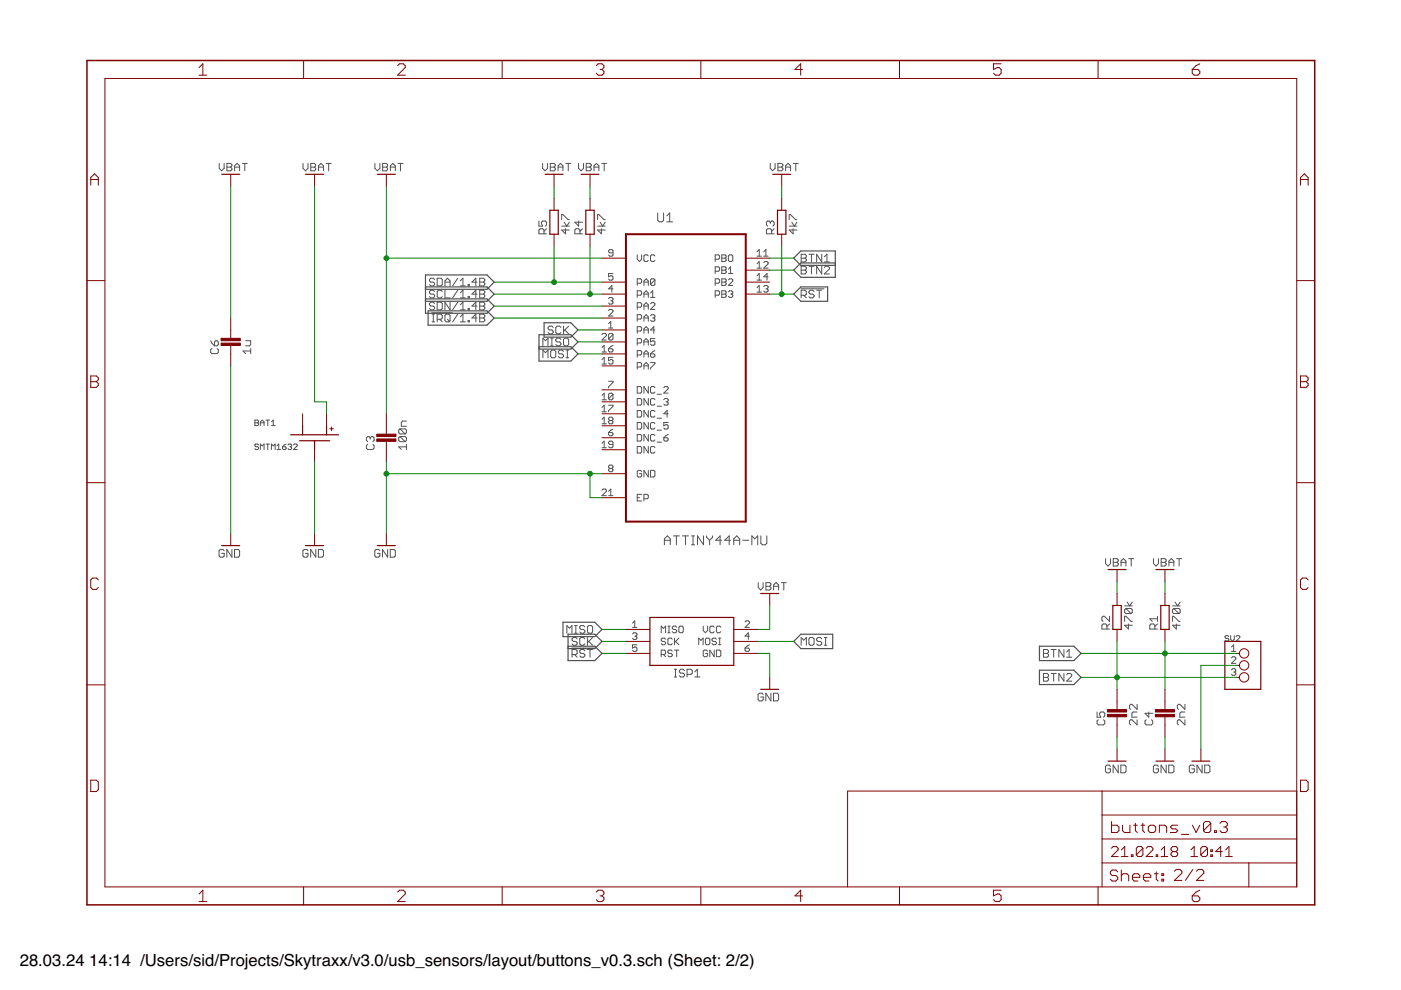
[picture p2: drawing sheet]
<svg xmlns="http://www.w3.org/2000/svg" width="297mm" height="210mm" viewBox="0 0 297 210" stroke-linecap="round" stroke-linejoin="round" font-family="sans-serif">
<defs><g id="words">
<g font-size="3.5">
<text x="4.2" y="204.7">28.03.24</text>
<text x="18.9" y="204.7">14:14 /Users/sid/Projects/Skytraxx/v3.0/usb_sensors/layout/buttons_v0.3.sch (Sheet: 2/2)</text>
</g>
</g></defs>
<g fill="none" stroke="#505050" stroke-width=".21">
<path d="M46.5 34.6v1.1l.5 .5 .5-.5v-1.1M48.1 34.6h.8l.3 .3v.3l-.3 .2 .3 .3v.3l-.3 .2h-.8zM48.1 35.4h.8M49.7 35.4h1.1M49.7 36.2v-1l.6-.6 .5 .6v1M51.4 34.6h1M51.9 34.6v1.6M64.2 34.6v1.1l.6 .5 .5-.5v-1.1M65.9 34.6h.8l.2 .3v.3l-.2 .2 .2 .3v.3l-.2 .2h-.8zM65.9 35.4h.8M67.5 35.4h1.1M67.5 36.2v-1l.6-.6 .5 .6v1"/>
<path d="M69.2 34.6h1M69.7 34.6v1.6M79.5 34.6v1.1l.5 .5 .5-.5v-1.1M81.1 34.6h.8l.3 .3v.3l-.3 .2 .3 .3v.3l-.3 .2h-.8zM81.1 35.4h.8M82.8 36.2v-1l.5-.6 .5 .6v1M82.8 35.4h1M84.4 34.6h1M84.9 34.6v1.6M115 34.6v1.1l.6 .5 .5-.5v-1.1M116.7 34.6h.8l.2 .3v.3l-.2 .2 .2 .3v.3l-.2 .2h-.8zM116.7 35.4h.8"/>
<path d="M118.3 35.4h1.1M118.3 36.2v-1l.5-.6 .6 .6v1M120 34.6h1M120.5 34.6v1.6M122.7 34.6v1.1l.5 .5 .5-.5v-1.1M124.3 34.6h.8l.2 .3v.3l-.2 .2 .2 .3v.3l-.2 .2h-.8zM124.3 35.4h.8M125.9 35.4h1.1M125.9 36.2v-1l.5-.6 .6 .6v1M127.6 34.6h1M128.1 34.6v1.6M163.3 34.6v1.1l.5 .5 .5-.5v-1.1"/>
<path d="M164.9 34.6h.8l.3 .3v.3l-.3 .2 .3 .3v.3l-.3 .2h-.8zM164.9 35.4h.8M166.6 35.4h1M166.6 36.2v-1l.5-.6 .5 .6v1M168.2 34.6h1M168.7 34.6v1.6M92.1 59.3l-.2-.3h-.6l-.2 .3v.2l.2 .3h.6l.2 .3v.2l-.2 .3h-.6l-.2-.3M92.7 59h.8l.3 .3v1l-.3 .3h-.8zM94.3 59.8h1.1M97 59l-1 1.6M97.6 59.5l.5-.5v1.6M101.1 59.8h-1l.8-.8v1.6"/>
<path d="M101.7 59.8h.8M101.7 59h.8l.3 .3v.2l-.3 .3 .3 .3v.2l-.3 .3h-.8zM114.3 46.9v1h.8l-.3-.8 .3-.2h.5l.3 .2v.6l-.3 .2M115.3 49.6v-.8l-.2-.3h-.6l-.2 .3v.8h1.6M115.9 48.5l-.6 .5M119.1 47.9h1.6M119.1 46.6v-1.1h.3l1 1.1h.3M119.6 47.1l.6 .8 .5-.8M119.9 48.5v1.1l-.8-.8h1.6M122.7 46.9v1l-.8-.8h1.6M123 49.6v-.8l-.3-.3h-.6l-.2 .3v.8h1.6M123.5 48.5l-.5 .5"/>
<path d="M126.7 47.9h1.6M126.7 46.6v-1.1h.3l1.1 1.1h.2M127.2 47.1l.6 .8 .5-.8M127.5 48.5v1.1l-.8-.8h1.6M130 53.6h-.7l-.3-.2 .3-.5h.4l.3 .2v1l-.3 .2h-.4l-.3-.2M130 58h-1v.7l.5-.2 .5 .2v.5l-.3 .2h-.4l-.3-.2M135.1 54v1l.5 .4 .4-.4v-1M136.5 59.8h1M137.5 54.3l-.3-.3h-.4l-.3 .3v.9l.3 .2h.4l.3-.2M138.9 54.3l-.3-.3h-.4l-.3 .3v.9l.3 .2h.4l.3-.2M138.9 59.4l-.3-.3h-.4l-.3 .3v.9M138.9 59.4v.9l-.3 .2h-.4l-.3-.2"/>
<path d="M138.9 59.4l-1 .9M139.4 45.1v1.6l.4 .3h.6l.3-.3v-1.6M141.4 47h1.2M141.4 45.8l.6-.7v1.9M151.6 55h.7l.3-.3v-.4l-.3-.3h-.7v1.4M151.6 57.5h.7l.3-.2v-.5l-.3-.2h-.7v1.4M153 54h.7l.3 .3-.3 .4 .3 .5-.3 .2h-.7zM153 59.1h.7l.3 .3-.3 .4 .3 .5-.3 .2h-.7zM153 59.8h.7M153 56.6h.7l.3 .2-.3 .5 .3 .4-.3 .3h-.7zM153 54.7h.7M153 57.3h.7"/>
<path d="M154.4 59.4l.3-.3h.4l.3 .3v.2l-1 .9h1M154.4 58h1M154.4 57l.5-.4v1.4M154.7 54h.4l.3 .3v.9l-.3 .2h-.4l-.3-.2v-.9zM160.5 54.3h.9M160.5 59.4h.9M160.5 53.4l.5-.5v1.4M160.5 55.9l.5-.4v1.4M160.5 58.5l.5-.5v1.4M160.5 56.9h.9M161.9 53.4l.5-.5v1.4M161.9 55.7l.3-.2h.4l.3 .2v.2l-1 1h1"/>
<path d="M161.9 54.3h1M162.9 58.7h-1l.7-.7v1.4M163.3 47.1v.3M163.3 47.1l-.3-.2h-.2l-.3 .2v.6l.3 .2M163.3 47.1l.3-.2h.3l.2 .2v.6l-.2 .2M163.6 49.6v-.8l-.3-.3h-.5l-.3 .3v.8h1.6M164.1 48.5l-.5 .5M167.3 47.9h1.7M167.3 46.6v-1.1h.3l1.1 1.1h.3M167.9 47.1l.5 .8 .6-.8M168.1 48.5v1.1l-.8-.8h1.7M169.9 53.9h.8l.3 .3v.3l-.3 .2 .3 .3v.3l-.3 .2h-.8z"/>
<path d="M169.9 54.7h.8M169.9 57.3h.8M169.9 56.5h.8l.3 .2v.3l-.3 .3 .3 .2v.3l-.3 .3h-.8zM171.5 53.9h1.1M171.5 56.5h1.1M172 53.9v1.6M172 56.5v1.6M174.2 53.9v1.6l-1.1-1.6v1.6M174.2 56.5v1.6l-1.1-1.6v1.6M174.8 56.7l.2-.2h.6l.3 .2v.3l-1.1 1.1h1.1M174.8 55.5h1.1M174.8 54.5l.5-.6v1.6"/>
<path d="M44.7 72.2l.2 .6 .6 .5M44.9 73.9l-.2 .2v.6l.2 .3h1.1l.3-.3v-.6l-.3-.2M45.5 72.5l.3-.3h.2l.3 .3v.6l-.3 .2h-.5zM52.1 72.2h1v.9l-.2 .2h-.8M53.1 74.4h-1.6l.6 .6M53.1 73.9v1.1M91.5 66.3h4.4M91.6 68.2h.5M91.6 66.6h.5M91.9 66.6v1.6M92.1 64.3l-.2-.2h-.6l-.2 .2v.3l.2 .3h.6l.2 .3v.2l-.2 .3h-.6l-.2-.3M92.1 61.8l-.2-.3h-.6l-.2 .3v.3l.2 .3h.6l.2 .2v.3l-.2 .3h-.6l-.2-.3"/>
<path d="M92.7 67.7h.8l.3-.3v-.5l-.3-.3h-.8v1.6M92.7 64.1h.8l.3 .2v1.1l-.3 .3h-.8zM93.2 67.7l.6 .5M93.8 61.8l-.3-.3h-.5l-.3 .3v1.1l.3 .3h.5l.3-.3M94.3 60.6v-1.1l.6-.5 .5 .5v1.1M94.3 61.5v1.7h1.1M94.6 66.6h.5l.3 .3v1.1l-.3 .2h-.5l-.3-.2v-1.1zM94.9 67.7l.5 .5M95.4 64.1v1.6l-1.1-1.6v1.6M97 66.6l-1 1.6M97 64.1l-1 1.6M97 61.5l-1 1.7"/>
<path d="M97.6 68.2h1.1M97.6 67.2l.5-.6v1.6M97.6 62.1l.5-.6v1.7M97.6 64.6l.5-.5v1.6M97.6 65.7h1.1M97.6 63.2h1.1M97.6 60.6h1.1M99.3 68h.2v.2h-.2zM99.3 60.3h.2v.3h-.2zM99.3 62.9h.2v.3h-.2zM99.3 65.4h.2v.3h-.2zM101.1 62.4h-1l.8-.9v1.7"/>
<path d="M101.1 64.9h-1l.8-.8v1.6M101.1 67.4h-1l.8-.8v1.6M101.7 62.4h.8M101.7 64.9h.8M101.7 67.4h.8M101.7 66.6h.8l.3 .3v.3l-.3 .2 .3 .3v.3l-.3 .2h-.8zM101.7 61.5h.8l.3 .3v.3l-.3 .3 .3 .2v.3l-.3 .3h-.8zM101.7 64.1h.8l.3 .2v.3l-.3 .3 .3 .3v.2l-.3 .3h-.8zM115.1 73.3v-1.6l.6 .5 .5-.5v1.6M115.1 75.9v-1.7l.6 .6 .5-.6v1.7M116.8 73.3h.5M116.8 71.7h.5"/>
<path d="M117 74.2h.6l.2 .3v1.1l-.2 .3h-.6l-.2-.3v-1.1zM117 71.7v1.6M117.3 69.4l-.3-.2h-.5l-.3 .2v.3l.3 .3h.5l.3 .2v.3l-.3 .3h-.5l-.3-.3M118.9 69.4l-.2-.2h-.6l-.3 .2v1.1l.3 .3h.6l.2-.3M118.9 72l-.2-.3h-.6l-.3 .3v.2l.3 .3h.6l.2 .3v.2l-.2 .3h-.6l-.3-.3M119.5 72l.2-.3h.6l.3 .3v1l-.3 .3h-.6l-.2-.3zM119.5 74.5l-.3-.3h-.5l-.3 .3v.3l.3 .2h.5l.3 .3v.3l-.3 .3h-.5l-.3-.3M119.5 69.2v1.6M119.7 70l.9 .8M120 74.2h.6M120 75.9h.6M120.3 74.2v1.7"/>
<path d="M120.6 69.2l-1.1 1M127.6 73.7l.5-.5v1.4M127.6 76.2l.5-.4v1.4M127.6 70.9l.3-.2h.4l.3 .2v.3l-1 .9h1M127.6 74.6h1M127.6 77.2h1M129 63.3l.3-.2h.4l.3 .2-.3 .5M129 65.8l.3-.2h.4l.3 .2v.3l-1 .9h1M129 73.9h.7l.3 .5-.3 .2h-.4l-.3-.2zM129 68.6l.5-.4v1.4M129 69.6h1M129.5 63.8h.2"/>
<path d="M129.7 63.8l.3 .2-.3 .5h-.4l-.3-.3M130 70.9v1l-.3 .2h-.4l-.3-.2M130 75.8h-1v.7l.5-.3 .5 .3v.4l-.3 .3h-.4l-.3-.3M130 70.9l-.3-.2h-.4l-.3 .2v1M130 61.2h-1l.7-.7v1.4M130 70.9l-1 1M130 73.2l-1 .7M135.1 60h.7l.2-.2v-.4l-.2-.3h-.7v1.4M135.1 62.6h.7l.2-.2v-.5l-.2-.2h-.7v1.4M135.1 65.1h.7l.2-.2v-.5l-.2-.2h-.7v1.4M135.1 67.6h.7l.2-.2v-.4l-.2-.3h-.7v1.4M135.1 70.2h.7l.2-.2v-.5l-.2-.2h-.7v1.4"/>
<path d="M135.1 72.7h.7l.2-.2v-.5l-.2-.2h-.7v1.4M135.1 75.3h.7l.2-.3v-.4l-.2-.3h-.7v1.4M135.1 77.8h.7l.2-.2v-.5l-.2-.2h-.7v1.4M136.5 65.6v-1l.5-.4 .5 .4v1M136.5 75.7v-.9l.5-.5 .5 .5v.9M136.5 60.5v-.9l.5-.5 .5 .5v.9M136.5 63.1v-1l.5-.4 .5 .4v1M136.5 68.1v-.9l.5-.5 .5 .5v.9M136.5 70.7v-1l.5-.4 .5 .4v1M136.5 73.2v-.9l.5-.5 .5 .5v.9M136.5 78.3v-1l.5-.4 .5 .4v1M136.5 62.4h1"/>
<path d="M136.5 64.9h1M136.5 67.4h1M136.5 70h1M136.5 72.5h1M136.5 75h1M136.5 77.6h1M137.9 62.1l.5-.4v1.4M137.9 75h.7l.3 .5-.3 .2h-.4l-.3-.2zM137.9 76.9h1v.2l-1 .9v.3M137.9 64.4l.3-.2h.4l.3 .2v.2l-1 1h1M137.9 67l.3-.3h.4l.3 .3-.3 .4M137.9 63.1h1"/>
<path d="M138.4 67.4h.2M138.6 67.4l.3 .2-.3 .5h-.4l-.3-.2M138.9 71.8h-1v.7l.5-.2 .5 .2v.5l-.3 .2h-.4l-.3-.2M138.9 70h-1l.7-.7v1.4M138.9 74.3l-1 .7M151.6 60h.7l.3-.2v-.4l-.3-.3h-.7v1.4M151.6 62.6h.7l.3-.2v-.5l-.3-.2h-.7v1.4M153 61.7h.7l.3 .2-.3 .5 .3 .4-.3 .3h-.7zM153 62.4h.7M154.4 61.9l.3-.2h.4l.3 .2-.3 .5M154.9 62.4h.2M155.1 62.4l.3 .2-.3 .5h-.4l-.3-.3"/>
<path d="M160.5 61l.5-.5v1.4M160.5 61.9h.9M161.9 60.8l.3-.3h.4l.3 .3-.3 .4M162.4 61.2h.2M162.6 61.2l.3 .3-.3 .4h-.4l-.3-.2M169.8 61.2h4.9M169.9 62.6h.8l.3-.2v-.6l-.3-.3h-.8v1.7M170.4 62.6l.6 .6M172.6 61.8l-.3-.3h-.5l-.3 .3v.3l.3 .3h.5l.3 .2v.3l-.3 .3h-.5l-.3-.3M173.1 61.5h1.1M173.7 61.5v1.7M54 89.1h.6l.2 .2-.2 .3 .2 .4-.2 .2h-.6z"/>
<path d="M54 89.6h.6M54.8 94.3l-.2-.2h-.4l-.2 .2 .2 .4h.4l.2 .2-.2 .4h-.4l-.2-.2M55.2 90.2v-.7l.4-.4 .4 .4v.7M55.2 95.3v-1.2l.4 .4 .4-.4v1.2M55.2 89.6h.8M56.4 94.1h.7M56.4 89.1h.7M56.8 89.1v1.1M56.8 94.1v1.2M57.6 95.3v-1.2l.3 .4 .4-.4v1.2M57.6 90.2h.7M57.6 89.5l.3-.4v1.1"/>
<path d="M58.7 95.3h.8M58.7 94.5l.4-.4v1.2M59.9 94.7h.6l.2 .4-.2 .2h-.4l-.2-.2zM60.7 94.1l-.8 .6M61.1 94.3l.2-.2h.3l.2 .2-.2 .4M61.4 94.7h.2M61.6 94.7l.2 .2-.2 .4h-.3l-.2-.2M62.2 94.3l.2-.2h.4l.2 .2v.2l-.8 .8h.8M78 94.2l-.3 .3v.5l.3 .3h1l.3-.3v-.5l-.3-.3M78.5 92.8l-.3-.2h-.2l-.3 .2v.6l.3 .2M78.5 92.8l.3-.2h.2l.3 .2v.6l-.3 .2M78.5 92.8v.3"/>
<path d="M84.8 90.9h1.1l.3 .3v.5l-.3 .3M84.8 92.6h1.1l.3 .2v.6l-.3 .2M84.8 92.6l-.3 .2v.6l.3 .2h1.1M84.8 90.9l-.3 .3v.5l.3 .3h1.1M84.8 92.6l1.1 1M84.8 90.9l1.1 1.1M86.2 94.7h-1.7l.6 .6M86.2 94.2v1.1M86.2 89.3h-.9l-.2 .3v.8h1.1M127.6 83.8l.5-.4v1.4M127.6 86.4l.5-.5v1.4M127.6 88.9l.5-.4v1.4"/>
<path d="M127.6 94l.5-.5v1.4M127.6 84.8h1M127.6 87.3h1M127.6 89.9h1M127.6 94.9h1M129 80.8h1v.3l-1 .9v.3M129 85.9h1v.2l-1 1v.2M129 91.7h.7l.3 .5-.3 .2h-.4l-.3-.2zM129.3 89.2l-.3-.3 .3-.4h.4l.3 .2-.3 .5M129.3 89.2l-.3 .2 .3 .5h.4l.3-.3-.3-.4M129.3 99.3l-.3-.2 .3-.5h.4l.3 .2-.3 .5M129.3 99.3l-.3 .2 .3 .5h.4l.3-.2-.3-.5"/>
<path d="M129.3 89.2h.4M129.3 99.3h.4M130 83.6v.9l-.3 .3h-.4l-.3-.3M130 94.2h-.7l-.3-.2 .3-.5h.4l.3 .3v.9l-.3 .2h-.4l-.3-.2M130 83.6l-.3-.2h-.4l-.3 .2v.9M130 83.6l-1 .9M130 91l-1 .7M135.1 89.6h.7l.2 .2v.9l-.2 .3h-.7zM135.1 82h.7l.2 .2v.9l-.2 .3h-.7zM135.1 84.5h.7l.2 .2v1l-.2 .2h-.7zM135.1 87h.7l.2 .3v.9l-.2 .2h-.7zM135.1 92.1h.7l.2 .3v.9l-.2 .2h-.7z"/>
<path d="M135.1 94.7h.7l.2 .2v.9l-.2 .3h-.7zM136 100l-.2-.3h-.5l-.2 .3v.9l.2 .2h.5l.2-.2v-.5h-.4M137.5 82v1.4l-1-1.4v1.4M137.5 84.5v1.4l-1-1.4v1.4M137.5 87v1.4l-1-1.4v1.4M137.5 89.6v1.4l-1-1.4v1.4M137.5 92.1v1.4l-1-1.4v1.4M137.5 94.7v1.4l-1-1.4v1.4M137.5 99.7v1.4l-1-1.4v1.4M137.9 99.7h.7l.3 .3v.9l-.3 .2h-.7zM138.9 94.9l-.3-.2h-.4l-.3 .2v.9l.3 .3h.4l.3-.3M138.9 89.8l-.3-.2h-.4l-.3 .2v.9l.3 .3h.4l.3-.3"/>
<path d="M138.9 82.2l-.3-.2h-.4l-.3 .2v.9l.3 .3h.4l.3-.3M138.9 84.7l-.3-.2h-.4l-.3 .2v1l.3 .2h.4l.3-.2M138.9 87.3l-.3-.3h-.4l-.3 .3v.9l.3 .2h.4l.3-.2M138.9 92.4l-.3-.3h-.4l-.3 .3v.9l.3 .2h.4l.3-.2M139.3 83.6h1M139.3 86.1h1M139.3 88.7h1M139.3 91.2h1M139.3 93.7h1M140.7 82.2l.3-.2h.4l.3 .2v.2l-1 1h1M140.7 84.7l.3-.2h.4l.3 .2-.3 .5M140.7 92.8h.7l.3 .5-.3 .2h-.4l-.3-.2z"/>
<path d="M141.2 85.2h.2M141.4 85.2l.3 .2-.3 .5h-.4l-.3-.2M141.7 89.6h-1v.7l.7-.3 .3 .3v.4l-.3 .3h-.4l-.3-.3M141.7 87.7h-1l.7-.7v1.4M141.7 92.1l-1 .7M47.5 116.8l-.2-.3h-.6l-.3 .3v1.1l.3 .2h.6l.2-.2v-.6h-.5M49.2 116.5v1.6l-1.1-1.6v1.6M49.7 116.5h.8l.3 .3v1.1l-.3 .2h-.8zM65.3 116.8l-.3-.3h-.5l-.3 .3v1.1l.3 .2h.5l.3-.2v-.6h-.5M67 116.5v1.6l-1.1-1.6v1.6M67.5 116.5h.8l.3 .3v1.1l-.3 .2h-.8zM80.5 116.8l-.2-.3h-.6l-.2 .3v1.1l.2 .2h.6l.2-.2v-.6h-.5"/>
<path d="M82.2 116.5v1.6l-1.1-1.6v1.6M82.7 116.5h.8l.3 .3v1.1l-.3 .2h-.8zM127.6 103.9l.3-.2h.4l.3 .2v.3l-1 .9h1M129 104.2l.5-.5v1.4M129 105.1h1M135.1 105.5h.5M136 104.8h-.9v1.4h.9M136.5 105.7h.7l.3-.2v-.4l-.3-.3h-.7v1.4M140.9 115.5v-1.3l.6-.6 .6 .6v1.3M140.9 114.6h1.2M142.8 113.6h1.2M143.4 113.6v1.9"/>
<path d="M144.7 113.6h1.3M145.3 113.6v1.9M146.6 113.6h.7M146.6 115.5h.7M146.9 113.6v1.9M149.2 113.6v1.9l-1.3-1.9v1.9M149.8 113.6v.3l.7 .7M150.5 114.6v.9M151.1 113.6v.3l-.6 .7M153 114.6h-1.3l1-1v1.9M154.9 114.6h-1.3l1-1v1.9M155.6 114.6h1.2"/>
<path d="M155.6 115.5v-1.3l.6-.6 .6 .6v1.3M157.5 114.6h1.2M159.4 115.5v-1.9l.6 .6 .7-.6v1.9M161.3 113.6v1.6l.3 .3h.7l.3-.3v-1.6M234.4 118.4v1.1l.5 .5 .6-.5v-1.1M236 118.4h.8l.3 .3v.3l-.3 .2 .3 .3v.3l-.3 .2h-.8zM236 119.2h.8M237.7 119.2h1M239.3 118.4h1.1M239.8 118.4v1.6M244.6 118.4v1.1l.5 .5 .5-.5v-1.1M246.2 118.4h.8l.2 .3v.3l-.2 .2 .2 .3v.3l-.2 .2h-.8z"/>
<path d="M246.2 119.2h.8M247.8 119.2h1.1M249.5 118.4h1M250 118.4v1.6M120.2 134.3v-1.7l.5 .6 .6-.6v1.7M121.2 137.4h4.9M121.3 138.8h.8l.3-.3v-.5l-.3-.3h-.8v1.6M121.8 134.3h.6M121.8 132.6h.6M121.8 138.8l.6 .5M122.1 132.6v1.7M122.4 135.4l-.3-.2h-.5l-.3 .2v.3l.3 .3h.5l.3 .2v.3l-.3 .3h-.5l-.3-.3"/>
<path d="M124 132.9l-.3-.3h-.5l-.3 .3v.3l.3 .3h.5l.3 .2v.3l-.3 .3h-.5l-.3-.3M124 138l-.3-.3h-.5l-.3 .3v.3l.3 .2h.5l.3 .3v.3l-.3 .2h-.5l-.3-.2M124 135.4l-.3-.2h-.5l-.3 .2v1.1l.3 .3h.5l.3-.3M124.5 137.7h1.1M124.5 132.9l.3-.3h.6l.2 .3v1.1l-.2 .3h-.6l-.3-.3zM124.5 135.2v1.6M124.8 136l.8 .8M125.1 137.7v1.6M125.6 135.2l-1.1 1M134.1 134.4l.2-.2h.5l.2 .2-.2 .5M134.1 132.1l.5-.5v1.4M134.1 133h.9"/>
<path d="M134.6 134.9h.2M134.8 134.9l.2 .2-.2 .5h-.5l-.2-.3M135 136.7h-.9v.7l.5-.2 .4 .2v.5l-.2 .2h-.5l-.2-.2M140.2 134.2v-1.4l.5 .4 .4-.4v1.4M140.2 138.8h.7l.2-.3v-.4l-.2-.3h-.7v1.4M140.7 138.8l.4 .4M141.1 135.5l-.2-.2h-.5l-.2 .5 .2 .2h.5l.2 .5-.2 .2h-.5l-.2-.2M141.6 134.2h.5M141.6 132.8h.5M141.8 132.8v1.4M142.5 138.1l-.2-.3h-.5l-.2 .5 .2 .2h.5l.2 .5-.2 .2h-.5l-.2-.2M142.5 135.5l-.2-.2h-.5l-.2 .2v1l.2 .2h.5l.2-.2"/>
<path d="M143 135.3v1.4M143 137.8h.9M143.2 136l.7 .7M143.5 133l-.3-.2h-.4l-.3 .4 .3 .3h.4l.3 .4-.3 .3h-.4l-.3-.3M143.5 137.8v1.4M143.9 133l.3-.2h.4l.3 .2v.9l-.3 .3h-.4l-.3-.3zM143.9 135.3l-.9 .9M148.1 136.7v-1.4l.5 .5 .5-.5v1.4M149.1 132.8v.9l.5 .5 .4-.5v-.9M149.8 135.3h.5l.2 .2v1l-.2 .2h-.5l-.2-.2v-1zM150 138.1l-.2-.3h-.5l-.2 .3v.9l.2 .2h.5l.2-.2v-.5h-.4M151.4 133l-.2-.2h-.5l-.2 .2v.9l.2 .3h.5l.2-.3"/>
<path d="M151.4 137.8v1.4l-.9-1.4v1.4M151.9 137.8h.7l.2 .3v.9l-.2 .2h-.7zM151.9 135.5l-.2-.2h-.5l-.2 .5 .2 .2h.5l.2 .5-.2 .2h-.5l-.2-.2M152.4 135.3h.4M152.4 136.7h.4M152.6 135.3v1.4M152.8 133l-.2-.2h-.5l-.2 .2v.9l.2 .3h.5l.2-.3M158 137.4h.7l.2 .5-.2 .2h-.5l-.2-.2zM158 131.9l.2-.3h.5l.2 .3v.2l-.9 .9h.9M158.9 134.9h-.9l.7-.7v1.4M158.9 136.7l-.9 .7M160.8 123.5v1.1l.5 .5 .5-.5v-1.1"/>
<path d="M162.4 123.5h.8l.2 .3v.2l-.2 .3 .2 .3v.2l-.2 .3h-.8zM162.4 124.3h.8M164 124.3h1.1M164 125.1v-1.1l.5-.5 .6 .5v1.1M165.7 123.5h1M166.2 123.5v1.6M169.9 136.8v-1.6l.5 .5 .6-.5v1.6M171.8 135.2h.5l.3 .2v1.1l-.3 .3h-.5l-.3-.3v-1.1zM174.2 135.4l-.3-.2h-.5l-.3 .2v.3l.3 .3h.5l.3 .2v.3l-.3 .3h-.5l-.3-.3M174.8 135.2h.5M174.8 136.8h.5M175 135.2v1.6"/>
<path d="M221.2 138.5h.8M221.2 137.7h.8l.3 .3v.3l-.3 .2 .3 .3v.3l-.3 .2h-.8zM222.9 137.7h1M223.4 137.7v1.6M225.6 137.7v1.6l-1.1-1.6v1.6M226.1 139.3h1.1M226.1 138.3l.6-.6v1.6M234.7 133.4v-.8l-.3-.3h-.5l-.3 .3v.8h1.6M235.2 130.7v1l-1.1-1h-.2l-.3 .2v.6l.3 .2M235.2 132.3l-.5 .5M237.7 120v-1l.5-.6 .5 .6v1M238.4 131.7v-1h.3l1.1 1h.3"/>
<path d="M238.4 128.5h1.7M238.7 129l-.3 .3v.5l.3 .3h1.1M238.7 129h1.1l.3 .3v.5l-.3 .3M238.7 129l1.1 1.1M239 127.7l.5 .8 .6-.8M239.2 132.3v1.1l-.8-.8h1.7M244.9 133.4v-.8l-.3-.3h-.6l-.2 .3v.8h1.6M245.4 132.3l-.5 .5M245.4 131.2h-1.6l.5 .5M245.4 130.7v1M247.8 120v-1l.5-.6 .6 .6v1M248.6 131.7v-1h.3l1.1 1h.2"/>
<path d="M248.6 128.5h1.6M248.9 129l-.3 .3v.5l.3 .3h1.1M248.9 129h1.1l.2 .3v.5l-.2 .3M248.9 129l1.1 1.1M249.1 127.7l.6 .8 .5-.8M249.4 132.3v1.1l-.8-.8h1.6M260.5 135l-.2-.2h-.4l-.2 .2 .2 .4h.4l.2 .2-.2 .3h-.4l-.2-.2M260.9 134.8v.8l.4 .3 .4-.3v-.8M261.1 137.2l.5-.5v1.4M261.1 138.1h.9M261.1 139.5l.2-.2h.5l.2 .2v.2l-.9 1h.9M262.1 135l.2-.2h.4l.2 .2v.1l-.8 .8h.8"/>
<path d="M143 143.5h.5M143 141.9h.5M143.2 141.9v1.6M145.1 142.2l-.2-.3h-.6l-.3 .3v.3l.3 .2h.6l.2 .3v.3l-.2 .2h-.6l-.3-.2M145.7 143h.8l.3-.3v-.5l-.3-.3h-.8v1.6M147.3 143.5h1.1M147.3 142.5l.5-.6v1.6M161.8 147.3l-.3-.3h-.5l-.3 .3v1l.3 .3h.5l.3-.3v-.5h-.5M163.4 147v1.6l-1-1.6v1.6M164 147h.8l.3 .3v1l-.3 .3h-.8zM221.2 142.8h.8l.3 .3v.2l-.3 .3 .3 .3v.2l-.3 .3h-.8zM221.2 143.6h.8"/>
<path d="M222.9 142.8h1M223.4 142.8v1.6M225.6 142.8v1.6l-1.1-1.6v1.6M226.1 143.1l.3-.3h.5l.3 .3v.2l-1.1 1.1h1.1M232.6 151v1.1h.8l-.3-.6v-.3l.3-.2h.6l.2 .2v.6l-.2 .3M232.9 152.6l-.3 .3v.5l.3 .3h1.1l.2-.3v-.5l-.2-.3M241.1 152.6v1.1l-1.1-1.1h-.3l-.2 .3v.5l.2 .3M241.1 151h-.8l-.3 .2v.9h1.1M241.1 149.3v1.1l-1.1-1.1h-.3l-.2 .3v.5l.2 .3M243 152.6l-.2 .3v.5l.2 .3h1.1l.3-.3v-.5l-.3-.3M243.6 151v1.1l-.8-.9h1.6M251.2 149.3v1.1l-1.1-1.1h-.2l-.3 .3v.5l.3 .3"/>
<path d="M251.2 152.6v1.1l-1.1-1.1h-.2l-.3 .3v.5l.3 .3M251.2 151h-.8l-.3 .2v.9h1.1M261.1 142l.2-.2h.5l.2 .2-.2 .5M261.6 142.5h.2M261.8 142.5l.2 .2-.2 .5h-.5l-.2-.2M235.5 162.5l-.3-.3h-.5l-.3 .3v1.1l.3 .3h.5l.3-.3v-.6h-.6M237.1 162.2v1.7l-1.1-1.7v1.7M237.6 162.2h.9l.2 .3v1.1l-.2 .3h-.9zM245.6 162.5l-.3-.3h-.5l-.3 .3v1.1l.3 .3h.5l.3-.3v-.6h-.5M247.2 162.2v1.7l-1-1.7v1.7M247.8 162.2h.8l.3 .3v1.1l-.3 .3h-.8zM253.2 162.5l-.2-.3h-.6l-.2 .3v1.1l.2 .3h.6l.2-.3v-.6h-.5"/>
<path d="M254.9 162.2v1.7l-1.1-1.7v1.7M255.4 162.2h.8l.3 .3v1.1l-.3 .3h-.8z"/>
</g>
<path d="M177.1 55.8h-7.3l-1.5 1.5 1.5 1.5h7.3v-5.6h-7.3l-1.5 1.5 1.5 1.6h7.3M90.2 61.3h13.1l1.5-1.5-1.5-1.5h-13.1v8.1h13.1l1.5-1.5-1.5-1.5h-13.1M90.2 60.8h13.1l1.5 1.6-1.5 1.5h-13.1M90.8 65.9h12.5l1.5 1.5-1.5 1.5h-12.5zM114.3 73.5h6.7l1.6 1.5-1.6 1.6h-6.7v-5.6h6.7l1.6 1.5-1.6 1.5h-6.7M115.4 68.4h5.6l1.6 1.6-1.6 1.5h-5.6zM169.8 60.8h5.7v3.1h-5.7l-1.5-1.5zM119.4 131.9h6.7l1.5 1.6-1.5 1.5h-6.7zM120.4 137h5.7l1.5 1.5-1.5 1.6h-5.7v-5.6h5.7l1.5 1.5-1.5 1.5h-5.7M168.3 136l1.5-1.5h6.8v3h-6.8zM220.4 137h7.3l1.5 1.5-1.5 1.6h-7.3zM220.4 142.1h7.3l1.5 1.5-1.5 1.5h-7.3z" fill="none" stroke="#505050" stroke-width=".25"/>
<g fill="none" stroke="#800000" stroke-width=".21">
<path d="M22.2 16.6h252.7v171.4h-252.7zM42.2 14.3l.8-.8v2.4M42.2 15.9h1.6M64.4 12.8v3.8M84.3 13.9l.4-.4h.8l.4 .4v.4l-1.6 1.6h1.6M106.5 12.8v3.8M126.4 13.9l.4-.4h.8l.4 .4v.4l-.4 .4M127.2 14.7h.4M127.6 14.7l.4 .4v.4l-.4 .4h-.8l-.4-.4M148.6 12.8v3.8M170.2 14.7h-1.6l1.2-1.2v2.4M190.7 12.8v3.8"/>
<path d="M212.3 13.5h-1.6v1.2l.8-.4h.4l.4 .4v.8l-.4 .4h-.8l-.4-.4M232.8 12.8v3.8M252.8 14.7h1.2l.4 .4v.4l-.4 .4h-.8l-.4-.4zM254.4 13.5l-.8 .4-.8 .8M19.2 39.3v-1.6l.8-.8 .8 .8v1.6M19.2 38.1h1.6M48.9 37v2.5M66.7 37v2.5M81.9 37v2.5M117.5 37v2.5M125.1 37v2.5M165.7 37v2.5"/>
<path d="M275.7 38.1h1.6M275.7 39.3v-1.6l.8-.8 .8 .8v1.6M18.4 59.5h3.8M117.5 42v2.6M117.5 49.7v2.5M125.1 42v2.6M125.1 49.7v2.5M127.6 54.7h5.1M127.6 59.8h5.1M158.1 54.7h5.1M158.1 59.8h5.1M158.1 57.3h5.1"/>
<path d="M165.7 42v2.6M165.7 49.7v2.5M274.9 59.5h3.8M19.2 79.7h1.2l.4 .4v.4l-.4 .4 .4 .4v.4l-.4 .4h-1.2zM48.9 67.4v4.3M48.9 73.3v4.3M127.6 62.4h5.1M127.6 64.9h5.1M127.6 67.4h5.1M127.6 70h5.1M127.6 72.5h5.1M127.6 75h5.1"/>
<path d="M127.6 77.6h5.1M158.1 62.4h5.1M275.7 79.7h1.2l.4 .4v.4l-.4 .4 .4 .4v.4l-.4 .4h-1.2zM19.2 80.9h1.2M64.2 87.7v2.6M66.7 95.4v2.5M69.2 87.7v2.6M69.9 90.9h.8M70.3 90.5v.8M81.9 87.7v4.4M81.9 93.6v4.3M127.6 82.7h5.1"/>
<path d="M127.6 85.2h5.1M127.6 87.7h5.1M127.6 90.3h5.1M127.6 92.8h5.1M127.6 95.4h5.1M275.7 80.9h1.2M18.4 102.3h3.8M48.9 113.1v2.6M66.7 113.1v2.6M81.9 113.1v2.6M127.6 100.4h5.1M127.6 105.5h5.1"/>
<path d="M274.9 102.3h3.8M20.8 123l-.4-.4h-.8l-.4 .4v1.6l.4 .4h.8l.4-.4M132.7 138.5h5.1M132.7 133.5h5.1M132.7 136h5.1M155.6 138.5h5.1M155.6 133.5h5.1M155.6 136h5.1M163.2 125.8v2.6M236.8 120.8v2.5M236.8 125.8v2.6M236.8 133.5v2.5"/>
<path d="M247 120.8v2.5M247 125.8v2.6M247 133.5v2.5M262.2 138.5h.6M277.3 123l-.4-.4h-.8l-.4 .4v1.6l.4 .4h.8l.4-.4M18.4 145.2h3.8M163.2 143.6v2.6M236.8 146.2v4.3M236.8 152v4.3M236.8 158.8v2.6M247 146.2v4.3M247 152v4.3"/>
<path d="M247 158.8v2.6M254.6 158.8v2.6M262.2 141.1h.6M262.2 143.6h.6M274.9 145.2h3.8M19.2 165.4h1.2l.4 .4v1.6l-.4 .4h-1.2zM233.7 167.7v20.3M233.7 177.9h41.2M233.7 172.8h41.2M235.6 179.9l.4-.4h.7l.4 .4v.3l-1.5 1.4h1.5M235.7 174.2v2.3h1.1l.4-.4v-.8l-.4-.3h-1.1M238 175v1.1l.4 .4h1.2v-1.5"/>
<path d="M240.3 175h.8M240.7 174.6v1.5l.4 .4M241.9 175h.8M242.3 174.6v1.5l.4 .4M242.3 179.9v1.4l-.3 .3h-.7l-.4-.3M242.3 179.9l-.3-.4h-.7l-.4 .4v1.4M242.3 179.9l-1.4 1.4M243 179.9l.4-.4h.7l.3 .4v.3l-1.4 1.4h1.4M243.5 175.3l.4-.3h.7l.4 .3v.8l-.4 .4h-.7l-.4-.4zM245.8 176.5v-1.5h1.2l.4 .3v1.2M249.7 175h-1.2l-.4 .3 .4 .4h.8l.4 .4-.4 .4h-1.2M250.5 176.9h1.5"/>
<path d="M252.8 175l.8 1.5 .8-1.5M256 179.9v1.4l-.3 .3h-.7l-.4-.3M256 179.9l-.3-.4h-.7l-.4 .4v1.4M256 179.9l-1.4 1.4M256.7 174.6v1.5l-.4 .4h-.8l-.3-.4M256.7 174.6l-.4-.4h-.8l-.3 .4v1.5M256.7 174.6l-1.5 1.5M257.5 176.1h.4v.4h-.4zM258.7 174.6l.4-.4h.7l.4 .4v.4l-.4 .3M259.4 175.3h.4M259.8 175.3l.4 .4v.4l-.4 .4h-.7l-.4-.4M274.9 167.7h-95.2v20.3"/>
<path d="M275.7 165.4h1.2l.4 .4v1.6l-.4 .4h-1.2zM42.2 189.5l.8-.8v2.5M42.2 191.2h1.6M64.4 188v3.9M84.3 189.1l.4-.4h.8l.4 .4v.4l-1.6 1.7h1.6M106.5 188v3.9M126.4 189.1l.4-.4h.8l.4 .4v.4l-.4 .4M127.2 189.9h.4M127.6 189.9l.4 .5v.4l-.4 .4h-.8l-.4-.4M148.6 188v3.9M170.2 189.9h-1.6l1.2-1.2v2.5M190.7 188v3.9"/>
<path d="M212.3 188.7h-1.6v1.2l.8-.4h.4l.4 .4v.9l-.4 .4h-.8l-.4-.4M232.8 188v3.9M233.7 183h41.2M237 184.8l-.4-.3h-.8l-.4 .3v.5l.4 .3h.8l.4 .4v.4l-.4 .4h-.8l-.4-.4M237.7 184.5v2.3M237.7 185.6l.4-.3h.8l.4 .3v1.2M237.8 181.6h1.4M237.8 180.2l.7-.7v2.1M239.9 181.3h.3v.3h-.3zM240.1 186h1.6v-.4l-.4-.3h-.8l-.4 .3v.8l.4 .4h.8M242.4 186h1.6v-.4l-.4-.3h-.8l-.4 .3v.8l.4 .4h.8M244.8 185.3h.8"/>
<path d="M245.1 181.3h.4v.3h-.4zM245.2 184.8v1.6l.4 .4M246.2 181.6h1.4M246.2 180.2l.7-.7v2.1M246.3 185.3h.4v.3h-.4zM246.3 186.4h.4v.4h-.4zM248.6 180.6l-.3 .3v.4l.3 .3h.7l.4-.3v-.4l-.4-.3M248.6 180.6l-.3-.4v-.3l.3-.4h.7l.4 .4v.3l-.4 .4M248.6 180.6h.7M249 184.7l.4-.4h.8l.4 .4v.4l-1.6 1.6h1.6M252.5 181.6h1.4M252.5 180.2l.7-.7v2.1"/>
<path d="M252.8 189.9h1.2l.4 .5v.4l-.4 .4h-.8l-.4-.4zM252.9 184.3l-1.6 2.4M253.7 184.7l.4-.4h.7l.4 .4v.4l-1.5 1.6h1.5M254.4 188.7l-.8 .4-.8 .8M256.7 180.2h.3v.4h-.3zM256.7 181.3h.3v.3h-.3zM259.2 180.6h-1.5l1.1-1.1v2.1M259.9 181.6h1.4M259.9 180.2l.7-.7v2.1M264.8 183v5"/>
<circle cx="263.8" cy="138.5" r=".99"/>
<circle cx="263.8" cy="141.1" r=".99"/>
<circle cx="263.8" cy="143.6" r=".99"/>
</g>
<path d="M18.4 12.8h260.3v179.1h-260.3z" fill="none" stroke="#800000" stroke-width=".32"/>
<g fill="none" stroke="#800000" stroke-width=".25">
<path d="M47 37h3.8M64.8 37h3.8M80 37h3.8M115.6 37h3.8M123.2 37h3.8M163.8 37h3.8M116.6 44.6h1.8v5.1h-1.8zM124.2 44.6h1.8v5.1h-1.8zM164.8 44.6h1.8v5.1h-1.8zM61.6 92.2h10.2M63.5 93.5h6.4M64.2 90.3v1.9"/>
<path d="M66.7 93.5v1.9M69.2 90.3v1.9M47 115.7h3.8M64.8 115.7h3.8M80 115.7h3.8M137.8 130.9h17.8v10.2h-17.8zM161.3 125.8h3.8M234.9 120.8h3.8M235.9 128.4h1.8v5.1h-1.8zM245.1 120.8h3.8M246.1 128.4h1.8v5.1h-1.8zM259.7 136h7.6v10.2h-7.6z"/>
<path d="M161.3 146.2h3.8M234.9 161.4h3.8M245.1 161.4h3.8M252.7 161.4h3.8"/>
</g>
<g fill="#800000" stroke="#800000" stroke-width=".21">
<path d="M79.9 92.1h4v.5h-4z"/>
<path d="M79.9 93.1h4v.5h-4z"/>
<path d="M245 150.5h4v.5h-4z"/>
<path d="M245 151.5h4v.5h-4z"/>
<path d="M234.8 150.5h4.1v.5h-4.1z"/>
<path d="M234.8 151.5h4.1v.5h-4.1z"/>
<path d="M46.9 71.7h4v.5h-4z"/>
<path d="M46.9 72.7h4v.6h-4z"/>
</g>
<path d="M132.7 49.7h25.4v60.9h-25.4z" fill="none" stroke="#800000" stroke-width=".42"/>
<g fill="none" stroke="#008000" stroke-width=".21">
<path d="M48.9 39.5v27.9M66.7 39.5v45.7h2.5v2.5M81.9 39.5v48.2M117.5 39.5v2.5M125.1 39.5v2.5M165.7 39.5v2.5M81.9 54.7h45.7M104.8 59.8h22.8M117.5 52.2v7.6M125.1 52.2v10.2M163.2 54.7h5.1M163.2 57.3h5.1"/>
<path d="M165.7 52.2v10.2M48.9 77.6v35.5M104.8 67.4h22.8M104.8 64.9h22.8M104.8 62.4h22.8M122.6 75h5M122.6 72.5h5M122.6 70h5M163.2 62.4h5.1M66.7 97.9v15.2M81.9 97.9v15.2M81.9 100.4h45.7"/>
<path d="M125.1 100.4v5.1h2.5M127.6 133.5h5.1M127.6 138.5h5.1M127.6 136h5.1M160.7 138.5h2.5v5.1M160.7 136h7.6M163.2 128.4v5.1h-2.5M229.2 138.5h33M236.8 123.3v2.5M236.8 136v10.2M247 123.3v2.5M247 136v10.2"/>
<path d="M229.2 143.6h33M236.8 156.3v2.5M247 156.3v2.5M262.2 141.1h-7.6v17.7"/>
</g>
<g fill="#008000" stroke="#008000" stroke-width=".21">
<circle cx="81.9" cy="54.7" r=".51"/>
<circle cx="81.9" cy="100.4" r=".51"/>
<circle cx="125.1" cy="100.4" r=".51"/>
<circle cx="247" cy="138.5" r=".51"/>
<circle cx="236.8" cy="143.6" r=".51"/>
<circle cx="165.7" cy="62.4" r=".51"/>
<circle cx="125.1" cy="62.4" r=".51"/>
<circle cx="117.5" cy="59.8" r=".51"/>
</g>
<use href="#words"/>
</svg>
